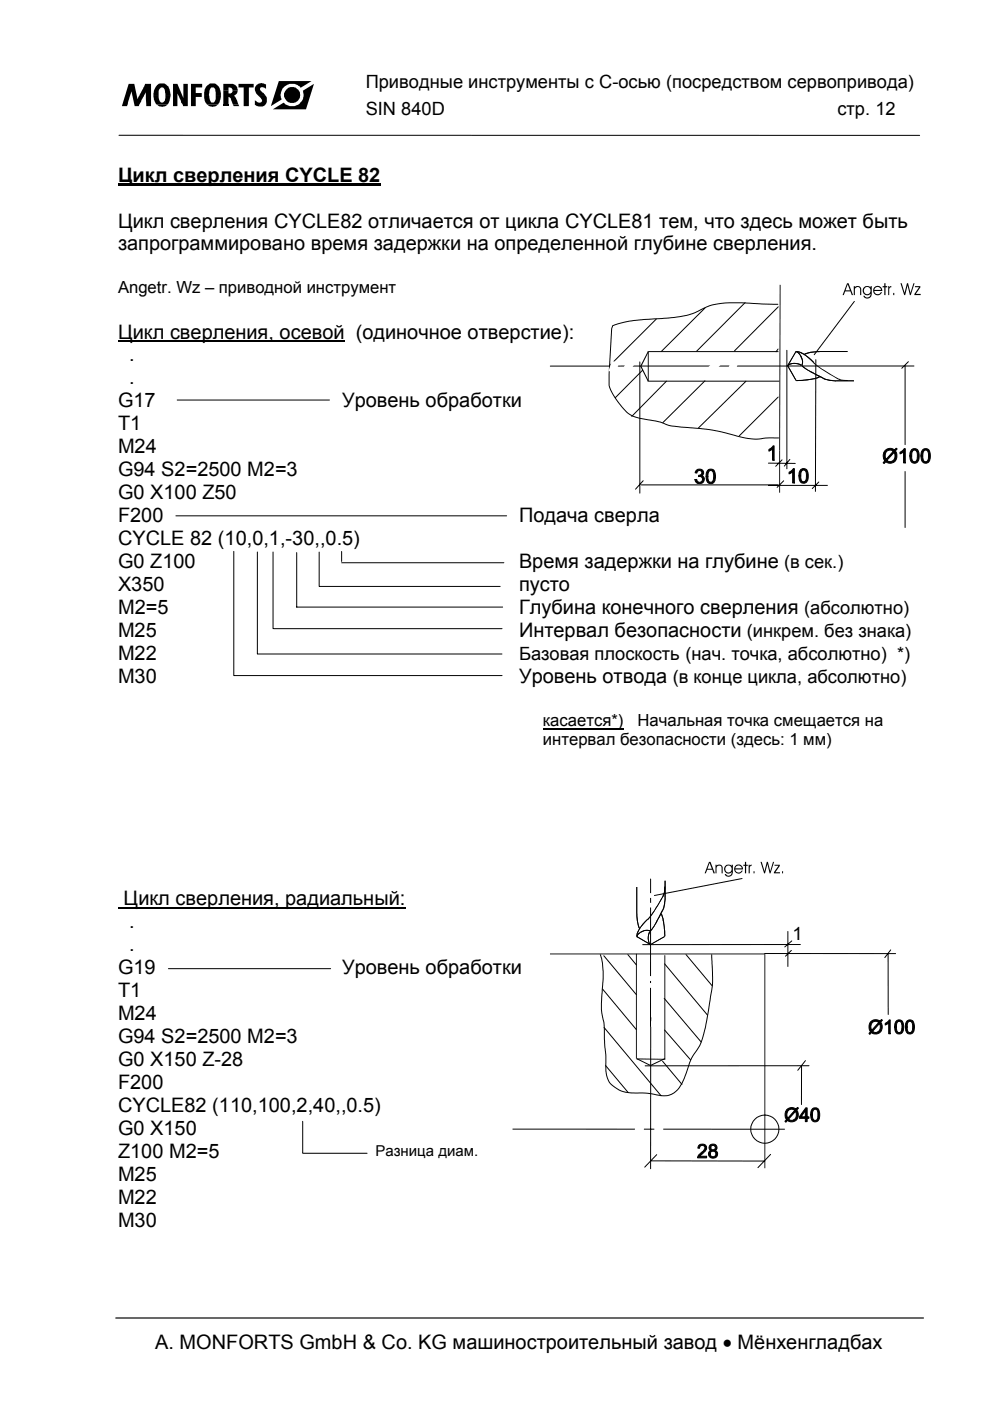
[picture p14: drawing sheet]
<svg xmlns="http://www.w3.org/2000/svg" width="210mm" height="297mm" viewBox="0 0 210 297" stroke-linecap="round" stroke-linejoin="round" font-family="sans-serif">
<defs><g id="words">
<g font-size="4.2">
<text x="25" y="38.5">Цикл сверления CYCLE 82</text>
<text x="25" y="48.2">Цикл сверления CYCLE82 отличается от цикла CYCLE81 тем, что здесь может быть</text>
<text x="25" y="53.1">запрограммировано время задержки на определенной глубине сверления.</text>
<text x="25" y="71.8">Цикл сверления, осевой (одиночное отверстие):</text>
<text x="27.4" y="76.6">.</text>
<text x="27.4" y="81.5">.</text>
<text x="25" y="86.4">G17</text>
<text x="72.5" y="86.4">Уровень обработки</text>
<text x="25" y="91.2">T1</text>
<text x="25" y="96.1">M24</text>
<text x="25" y="101">G94 S2=2500 M2=3</text>
<text x="25" y="105.9">G0 X100 Z50</text>
<text x="25" y="110.7">F200</text>
<text x="110" y="110.7">Подача сверла</text>
<text x="25" y="115.6">CYCLE 82 (10,0,1,-30,,0.5)</text>
<text x="25" y="125.3">X350</text>
<text x="25" y="120.5">G0 Z100</text>
<text x="110" y="125.3">пусто</text>
<text x="110" y="120.5">Время задержки на глубине (в сек.)</text>
<text x="25" y="130.2">M2=5</text>
<text x="110" y="130.2">Глубина конечного сверления (абсолютно)</text>
<text x="25" y="135.1">M25</text>
<text x="110" y="135.1">Интервал безопасности (инкрем. без знака)</text>
<text x="25" y="139.9">M22</text>
<text x="25" y="144.8">M30</text>
<text x="110" y="144.8">Уровень отвода (в конце цикла, абсолютно)</text>
<text x="26.2" y="192">Цикл сверления, радиальный:</text>
<text x="27.4" y="196.8">.</text>
<text x="27.4" y="201.7">.</text>
<text x="25" y="206.6">G19</text>
<text x="72.5" y="206.6">Уровень обработки</text>
<text x="25" y="211.5">T1</text>
<text x="25" y="216.3">M24</text>
<text x="25" y="221.2">G94 S2=2500 M2=3</text>
<text x="25" y="226.1">G0 X150 Z-28</text>
<text x="25" y="230.9">F200</text>
<text x="25" y="235.8">CYCLE82 (110,100,2,40,,0.5)</text>
<text x="25" y="240.7">G0 X150</text>
<text x="25" y="245.5">Z100 M2=5</text>
<text x="25" y="250.4">M25</text>
<text x="25" y="255.3">M22</text>
<text x="25" y="260.1">M30</text>
<text x="32.9" y="286.1">A. MONFORTS GmbH &amp; Co. KG машиностроительный завод • Мёнхенгладбах</text>
</g>
<g font-size="3.9">
<text x="77.5" y="18.6">Приводные инструменты с C-осью (посредством сервопривода)</text>
<text x="77.5" y="24.5">SIN 840D</text>
<text x="177.5" y="24.5">стр. 12</text>
<text x="110" y="139.9">Базовая плоскость (нач. точка, абсолютно) *)</text>
<text x="168.1" y="199.2">1</text>
</g>
<g font-size="3.5">
<text x="25" y="62.2">Angetr. Wz – приводной инструмент</text>
<text x="115.1" y="154">касается*)</text>
<text x="135.1" y="154">Начальная точка смещается на</text>
<text x="115.1" y="158.1">интервал безопасности (здесь: 1 мм)</text>
</g>
<text font-size="3.2" x="79.6" y="245.2">Разница диам.</text>
</g></defs>
<path d="M59.1 17.2h7l-8.7 5.3zM57.8 23.2l8.8-5.4-1.7 5.4z" fill="#000"/>
<circle cx="62" cy="20.1" r="2.4" fill="#fff"/>
<g fill="#000">
<path d="M27.3 17.8h1.2l.6 3.2 1.7-3.2h1.2v4.7h-1l-.1-3.1-1.5 3.1h-.8l-.7-3.1-1 3.1h-1.1z" fill-rule="evenodd"/>
<path d="M36.7 17.8h.9l1.3 3v-3h.9v4.7h-1l-1.3-2.9 .1 2.9h-.9z" fill-rule="evenodd"/>
<path d="M40.5 17.8h2.4v.7h-1.4v1.2h1.3v.9h-1.3v1.9h-1z" fill-rule="evenodd"/>
<path d="M47.3 17.8h2.1a1.34 1.34 0 0 1 1 1.4h-1.1l-.2-.5-.3-.2h-.3v.7h-1.2z" fill-rule="evenodd"/>
<path d="M50.6 17.8h3.2v.7h-1v4h-1.1v-4h-1.1z" fill-rule="evenodd"/>
<path d="M33.3 18l.6-.3h.9a2.66 2.66 0 0 1 1.4 2.5h-1.1l-.1-.9a.73 .73 0 0 0-.9-.8 1.46 1.46 0 0 0-.5 1.7h-1.1l.2-1.2z" fill-rule="evenodd"/>
<path d="M32.5 20.2h1.1l.1 .9a.73 .73 0 0 0 .9 .6l.4-.5 .1-1h1.1l-.2 1-.5 1h-2.3l-.6-1.1z" fill-rule="evenodd"/>
<path d="M33.2 22.2h2.3a1.54 1.54 0 0 1-2.3 0z" fill-rule="evenodd"/>
<path d="M44 18l.6-.3 1.1 .1a2.45 2.45 0 0 1 1.1 2.4h-1.1v-1.2l-.4-.5h-.5l-.2 .2-.2 .6-.1 .9h-1v-.6a2.08 2.08 0 0 1 .7-1.6z" fill-rule="evenodd"/>
<path d="M43.9 22.2h2.3a1.71 1.71 0 0 1-2.3 0z" fill-rule="evenodd"/>
<path d="M43.3 20.2h1l.3 1.3 .2 .2h.5a1.68 1.68 0 0 0 .4-1.5h1.1l-.2 1.5-.4 .5h-2.2a2.15 2.15 0 0 1-.7-2z" fill-rule="evenodd"/>
<path d="M47.3 19.2h1.2v.6l.6-.1 .2-.5h1.1l-.2 .6-.6 .5 .5 .5 .5 1.4h-1.2l-.4-1.3-.5-.3v1.6h-1.2z" fill-rule="evenodd"/>
<path d="M49.4 22.2h1.2l.1 .3h-1.1z" fill-rule="evenodd"/>
<path d="M54.6 20.2h1.6l.4 .5v1l-.7 .8-1.1 .1-.8-.4v-1l.2 .2a.88 .88 0 0 0 1.4 .1l-.3-.7z" fill-rule="evenodd"/>
<path d="M54.4 18l.1-.1a1.36 1.36 0 0 1 1.7 0h.2v.9l-.2-.2a.72 .72 0 0 0-1.1 .1l.2 .6 .9 .9h-1.6a1.45 1.45 0 0 1-.2-2.2z" fill-rule="evenodd"/>
<circle cx="62" cy="20.1" r="1.69"/>
</g>
<g fill="#000">
<path d="M47.3 22.2h1.2v.3h-1.2zM168.7 74.5l.1 .1-1.7 3h-.2zM166.9 77.5a2.55 2.55 0 0 1 3.1-.1l-.2 .1a2.25 2.25 0 0 0-2.7 .1zM170 77.6l.1-.1 1.2 .9 3.5 1.8-.2 .2a20.5 20.5 0 0 1-4.6-2.8zM169.9 76.2l.3-.1 .1 .4-.2 1h-.2l.2-.6zM168.9 74.5l.6 .5 .7 1.1-.3 .1-.3-.9-.7-.6zM172.4 76.9l.2-.1 1.7 1.4 3.5 2-.1 .2-3.5-2zM168.7 74.5a3.7 3.7 0 0 1 2.8 1.2l1.1 1.1-.1 .1-2.2-1.8a2.07 2.07 0 0 0-1.6-.4zM170.4 75.1a6.6 6.6 0 0 1 3.4-.7v.3a6.9 6.9 0 0 0-3.3 .6zM173.8 74.4h5.9v.2h-5.9zM166.9 77.6l.2-.1 1.8 3.1-.2 .1zM168.8 80.6a13.2 13.2 0 0 0 4.9-.8l.1 .2a14.4 14.4 0 0 1-5 .8z"/>
<path d="M174.8 80.2l1.2 .3 1.3 .2v.2l-2.3-.4-.4-.1zM177.8 80.2l.7 .3 1.2 .1v.2l-1.5-.2-.5-.2zM177.3 80.6h3.8v.2h-3.8z"/>
</g>
<path d="M24.6 279.4h171.2" fill="none" stroke="#000" stroke-width=".25"/>
<path d="M25.2 28.7h169.8M193.8 77.6h-77.1" fill="none" stroke="#000" stroke-width=".21"/>
<g fill="#fff">
<path d="M185.2 67.2l1 .1-.2 1.9-1-.1z"/>
<path d="M183.1 67.4h.9l-.1 1.5-.9-.1z"/>
<path d="M167 67l1 .2-.4 2-.9-.2z"/>
<path d="M165.5 67.2l.9 .1-.2 1.6-.9-.1z"/>
<path d="M168.9 86.3l1 .1-.3 3.2-1-.1z"/>
<path d="M166.5 85.9l1 .1-.1 3.7h-1z"/>
<path d="M151.3 85.9l1 .1-.6 4.3-1-.1z"/>
<path d="M148.5 86.2l1 .1-.3 3.7h-1z"/>
</g>
<g fill="#000">
<path d="M163 95.3l.9-.8h.2v3.1h-.3v-2.4l-.8 .5z" fill-rule="evenodd"/>
<path d="M187.7 95.5a1.43 1.43 0 0 1 2-.1l.3-.4 .2 .2-.4 .4a1.53 1.53 0 0 1 .1 2.1 1.53 1.53 0 0 1-2.1 .2l-.3 .4-.3-.2 .4-.4-.3-.5v-.8zM188 95.7l-.3 .8 .2 .9 1.5-1.7-.7-.3zM189.6 95.9l-1.6 1.7a1.17 1.17 0 0 0 1.6-.2 1.17 1.17 0 0 0 0-1.5zM190.8 95.9l.9-.8h.2v3.1h-.3v-2.4l-.8 .4zM193.2 95.4a.97 .97 0 0 1 1.2-.2 .97 .97 0 0 1 .5 1.1v.6a1 1 0 0 1-.9 1.3 1 1 0 0 1-1.1-1.1v-1zM193.6 95.5a2.26 2.26 0 0 0 .1 2.4 .74 .74 0 0 0 .8-1.1v-.6a.59 .59 0 0 0-.3-.7 .59 .59 0 0 0-.6 0zM195.6 95.4a.97 .97 0 0 1 1.1-.2 .97 .97 0 0 1 .5 1.1l.1 .6a1.01 1.01 0 0 1-.6 1.2 1.01 1.01 0 0 1-1.2-.3l-.2-1.5zM196 95.5a2.23 2.23 0 0 0-.1 2.3 .73 .73 0 0 0 .8-.1 .73 .73 0 0 0 .2-.9l-.1-.9a.55 .55 0 0 0-.8-.4z" fill-rule="evenodd"/>
<path d="M147.7 99.7a.82 .82 0 0 1 1.2-.1 .82 .82 0 0 1-.1 1.3 .95 .95 0 0 1 .2 1.5 .95 .95 0 0 1-1.6-.4l-.1-.3 .4-.1a.62 .62 0 0 0 .8 .6 .62 .62 0 0 0 .4-.8 .62 .62 0 0 0-.8-.4v-.2a.53 .53 0 0 0 .7-.5 .53 .53 0 0 0-.5-.6 .53 .53 0 0 0-.5 .6l-.4-.1zM150.1 99.6a1.04 1.04 0 0 1 1.2 .1 1.04 1.04 0 0 1 .4 1.1v.5a1 1 0 0 1-.6 1.1 1 1 0 0 1-1.2-.4l-.2-1.6zM150.4 99.9a2.23 2.23 0 0 0 .1 2.3 .76 .76 0 0 0 .8-1v-.6a.65 .65 0 0 0-.2-.7 .65 .65 0 0 0-.7 0z" fill-rule="evenodd"/>
<path d="M167.3 100.1l.9-.7h.2v3h-.3v-2.4l-.8 .5zM169.7 99.6a.97 .97 0 0 1 1.2-.1 .97 .97 0 0 1 .4 1l.1 .7a1.03 1.03 0 0 1-1 1.3 1.03 1.03 0 0 1-1-1.4v-.8zM170.1 99.8a2.26 2.26 0 0 0 0 2.3 .74 .74 0 0 0 .9-1v-.7a.59 .59 0 0 0-.3-.6 .59 .59 0 0 0-.6 0z" fill-rule="evenodd"/>
</g>
<g fill="none" stroke="#000" stroke-width=".21">
<path d="M136.2 78.5l-5.7 5.8M139.1 67.6l-9.9 9.9M149.5 65.3l-9.3 9.2M158 64.2l-10.3 10.3M164.9 64.5h-3.3a32.2 32.2 0 0 0-10.6 .2h-.3a25.1 25.1 0 0 1-6.2 2.4l-3.7 .4a37.7 37.7 0 0 0-10.9 1.6l-.2 .6-.6 12a14.8 14.8 0 0 0 4.4 6.2 21.4 21.4 0 0 0 5.8 1.4l1.1 .3a10 10 0 0 0 4.7 1 45.2 45.2 0 0 1 12.3 2.1 11.2 11.2 0 0 0 5.3 .2h2.4M165 74l-.5 .6M165 65l-9.3 9.4M141.3 80.8l-7.4 7.5M147.7 99.7a.82 .82 0 0 1 1.2-.1 .82 .82 0 0 1-.1 1.3 .95 .95 0 0 1 .2 1.5 .95 .95 0 0 1-1.6-.4l-.1-.3 .4-.1a.62 .62 0 0 0 .8 .6 .62 .62 0 0 0 .4-.8 .62 .62 0 0 0-.8-.4v-.2a.53 .53 0 0 0 .7-.5 .53 .53 0 0 0-.5-.6 .53 .53 0 0 0-.5 .6l-.4-.1zM149.5 80.8l-9 8.8M150.1 99.6a1.04 1.04 0 0 1 1.2 .1 1.04 1.04 0 0 1 .4 1.1v.5a1 1 0 0 1-.6 1.1 1 1 0 0 1-1.2-.4l-.2-1.6zM150.4 99.9a.65 .65 0 0 1 .7 0 .65 .65 0 0 1 .2 .7v.8a.64 .64 0 0 1-.6 .8 .64 .64 0 0 1-.6-.8v-1z"/>
<path d="M158.2 80.8l-10.1 9.9M163 95.3l.9-.8h.2v3.1h-.3v-2.4l-.8 .5zM165 84.2l-8.3 8.2M169.7 99.6a.97 .97 0 0 1 1.2-.1 .97 .97 0 0 1 .4 1l.1 .7a1.03 1.03 0 0 1-1 1.3 1.03 1.03 0 0 1-1-1.4v-.8zM170.1 99.8a.64 .64 0 0 1 .7 0 .64 .64 0 0 1 .2 .7v.6a.72 .72 0 0 1-.2 .8 .72 .72 0 0 1-.8 .1 2.51 2.51 0 0 1 .1-2.2zM187.7 95.5a1.43 1.43 0 0 1 2-.1l.3-.4 .2 .2-.4 .4a1.54 1.54 0 0 1 .1 2.1 1.54 1.54 0 0 1-2.1 .2l-.3 .4-.3-.2 .4-.4-.3-.5v-.8zM188 95.7l.7-.3 .7 .3-1.5 1.7-.2-.9zM189.6 95.9v.1a1.22 1.22 0 0 1 0 1.3 1.22 1.22 0 0 1-1.2 .5l-.4-.2zM190.8 95.9l.9-.8h.2v3h-.3v-2.3l-.8 .4zM193.2 95.4a.97 .97 0 0 1 1.2-.2 .97 .97 0 0 1 .5 1.1v.6a1.03 1.03 0 0 1-1 1.3 1.03 1.03 0 0 1-1-1.3l.1-.9zM193.6 95.5a.64 .64 0 0 1 .7 .1 .64 .64 0 0 1 .2 .7v.7a.64 .64 0 0 1-.6 .9 .64 .64 0 0 1-.6-.9l.1-1.1zM195.6 95.4a.97 .97 0 0 1 1.1-.2 .97 .97 0 0 1 .5 1.1l.1 .6a1.01 1.01 0 0 1-.6 1.2 1.01 1.01 0 0 1-1.2-.3l-.2-1.5z"/>
<path d="M196 95.5a.71 .71 0 0 1 .9 .8l-.1 .7a.64 .64 0 0 1-.6 .9 .64 .64 0 0 1-.6-.9l.1-1.1zM167.3 100.1l.9-.7h.2v3h-.3v-2.4l-.8 .5z"/>
</g>
<g fill="#000">
<path d="M137.4 74.5l.1 .1-1.5 3.1h-.2zM137.4 74.4h27.7v.3h-27.7l.1-.2zM168.7 74.5l.1 .1-1.7 3h-.2zM166.9 77.5a2.55 2.55 0 0 1 3.1-.1l-.2 .1a2.25 2.25 0 0 0-2.7 .1zM170 77.6l.1-.1 1.2 .9 3.5 1.8-.2 .2a20.5 20.5 0 0 1-4.6-2.8zM169.9 76.2l.3-.1 .1 .4-.2 1h-.2l.2-.6zM168.9 74.5l.6 .5 .7 1.1-.3 .1-.3-.9-.7-.6zM168.7 74.5a3.7 3.7 0 0 1 2.8 1.2l1.1 1.1-.1 .1-2.2-1.8a2.07 2.07 0 0 0-1.6-.4zM170.4 75.1a6.6 6.6 0 0 1 3.4-.7v.3a6.9 6.9 0 0 0-3.3 .6zM173.8 74.4h5.9v.2h-5.9zM137.4 74.5h.1l-.1 6.4zM135.8 77.7l.2-.1 1.5 3.2-.1 .1z"/>
<path d="M137.4 80.7h27.8v.2h-27.8zM166.9 77.6l.2-.1 1.8 3.1-.2 .1zM168.8 80.6a13.2 13.2 0 0 0 4.9-.8l.1 .2a14.4 14.4 0 0 1-5 .8zM174.8 80.2l1.2 .3 1.3 .2v.2l-2.3-.4-.4-.1zM177.3 80.6h3.8v.2h-3.8zM165.2 95.5h.2v9h-.2z"/>
</g>
<path d="M165.4 60.4v35.1" fill="none" stroke="#000" stroke-width=".3"/>
<g fill="#fff">
<path d="M154.9 76.8l1.5 .5-.7 1.8-1.5-.6z"/>
<path d="M151.6 76.2l1.3 1.1-1.6 1.7-1.2-1z"/>
<path d="M133.2 76.3l1.4 .9-1.5 2.2-1.3-.9z"/>
<path d="M129.7 76.5l1.6 .5-.7 2.1-1.6-.4z"/>
</g>
<g fill="none" stroke="#000" stroke-width=".21">
<path d="M135.7 76.7v27.9M166.8 74.3v25.1M173 76.3l-.1 27.9M181.1 63.9l-8.5 11.3M191.9 77.5v16.8M192.6 76.7l-1.4 1.4M37.6 84.8h32.2M162.9 98.2l5.7 .1M165.8 97.5l-1.3 1.4M167.5 97.4l-1.2 1.4M191.9 100v11.8M37.3 109.4h70.1"/>
<path d="M49.6 116.9v26.2M54.6 117v21.7M57.9 117v16.3M62.9 117.2v11.5h43.7M67.7 117.1v7.2h38.3M72.4 119.3h34.4M72.4 116.9v2.1M136 102.8h29M136.4 101.9l-1.7 1.8M163 102.9h12.4M166.2 101.9l-1.4 1.4M173.6 102.2l-1.4 1.4"/>
<path d="M54.7 138.7h51.7M58 133.3h48.4M49.6 143.2h56.8M137.9 186.4v31.3M133.1 202.4l1.8 2.2"/>
</g>
<g fill="#000">
<path d="M179.6 60h.3l1 2.6h-.3l-.3-.8h-1.1l-.3 .8h-.3zM179.7 60.3l-.4 1.3h.9zM181 60.7h.3v.2a.78 .78 0 0 1 .7-.3 .78 .78 0 0 1 .6 .6v1.4h-.2v-1.3a.57 .57 0 0 0-.6-.4 .57 .57 0 0 0-.5 .4v1.3h-.3zM183.2 60.9l.3-.2 .5-.1 .6 .4v-.3h.2v1.7a.95 .95 0 0 1-1.3 .8l-.5-.5h.3a.69 .69 0 0 0 .8 .3 .69 .69 0 0 0 .5-.8 .96 .96 0 0 1-1.4 .1 .96 .96 0 0 1 0-1.4zM183.2 61.6a.76 .76 0 0 0 1.5 0 .76 .76 0 0 0-1.5 0zM185.4 60.9a.99 .99 0 0 1 1.1-.2 .99 .99 0 0 1 .6 1h-1.7a.71 .71 0 0 0 .6 .7 .71 .71 0 0 0 .7-.4h.3a.99 .99 0 0 1-1.5 .4 .99 .99 0 0 1-.1-1.5zM185.6 61l-.2 .5h1.4a.74 .74 0 0 0-1.2-.5zM187.5 60h.2v.7h.4v.2h-.4v1.7h-.2v-1.7h-.4v-.2h.4zM188.3 60.7h.2v.2l.5-.3v.3l-.3 .1-.2 .3v1.3h-.2zM189.4 62.1h.2v.5h-.2zM190.9 60h.3l.6 2.1 .5-2.1h.2l.5 2.1 .7-2.1h.2l-.8 2.6h-.2l-.5-2.1-.5 2.1h-.2z" fill-rule="evenodd"/>
<path d="M194 60.7h1.1v.2l-.9 1.4h1v.3h-1.3v-.3l1-1.4h-.9z" fill-rule="evenodd"/>
<path d="M134.9 193.7h.2a7.7 7.7 0 0 0 .6 3.2l-.1 .1-.3-.6z" fill-rule="evenodd"/>
<path d="M134.9 188.1h.2v5.7h-.2z" fill-rule="evenodd"/>
<path d="M135.3 198l.9-.6 .3-.2 .1 .2a2.12 2.12 0 0 0-1.4 1.1h-.2z" fill-rule="evenodd"/>
<path d="M136.7 195.4l.5-.5 .1 .1-1.7 2.1a1.84 1.84 0 0 0-.4 1.5l-.2 .1a3.8 3.8 0 0 1 1.2-2.8z" fill-rule="evenodd"/>
<path d="M140.5 189.9l.2 .1-1.3 2.2-1.2 1.8-.9 1.1-.1-.2 1.4-1.7z" fill-rule="evenodd"/>
<path d="M137.8 197.4l.1 .1a2.17 2.17 0 0 0 .1 2.7l-.1 .2a2.4 2.4 0 0 1-.1-3z" fill-rule="evenodd"/>
<path d="M136.5 197.2l.8-.1 .6 .2v.2l-.6-.2-.7 .1z" fill-rule="evenodd"/>
<path d="M140.5 192.8l.2 .1a18 18 0 0 1-2.8 4.5l-.1-.1 .9-1.2z" fill-rule="evenodd"/>
<path d="M140.9 190.4h.2v.3l-.4 2.2-.2-.1z" fill-rule="evenodd"/>
<path d="M140.9 188h.2l-.1 .5-.3 1.5-.2-.1 .2-.4z" fill-rule="evenodd"/>
<path d="M137.9 200.2l3-1.7 .1 .1-3 1.7z" fill-rule="evenodd"/>
<path d="M140.9 186.7h.2v3.7h-.2z" fill-rule="evenodd"/>
<path d="M140.3 193.7l.5 1.7 .3 2.8v.3h-.2a14.2 14.2 0 0 0-.8-4.6z" fill-rule="evenodd"/>
<path d="M135.1 198.5l2.9 1.7v.1l-3-1.6z" fill-rule="evenodd"/>
</g>
<path d="M25 39.2h55.6" fill="none" stroke="#000" stroke-width=".44"/>
<path d="M25 72.4h48.1M25 192.6h61" fill="none" stroke="#000" stroke-width=".32"/>
<path d="M115.1 154.5h17.1" fill="none" stroke="#000" stroke-width=".25"/>
<g fill="#fff">
<path d="M137.3 189.3l1.7 .2v.9l-1.8-.1z" fill-rule="evenodd"/>
<path d="M137.3 191.4l1.4 .1v.9l-1.4-.1z" fill-rule="evenodd"/>
<path d="M137.2 206.8l1.8 .4-.1 .9-1.9-.3z" fill-rule="evenodd"/>
<path d="M137.2 208.4l1.5 .1v1l-1.6-.2z" fill-rule="evenodd"/>
<path d="M155.6 205l3.2 .3-.1 .9-3.1-.2z" fill-rule="evenodd"/>
<path d="M155.2 207.3l3.7 .2-.1 .9-3.6-.1z" fill-rule="evenodd"/>
<path d="M155.3 222l4.1 .5-.1 1-4.1-.6z" fill-rule="evenodd"/>
<path d="M155.5 224.7l3.7 .3-.1 .9-3.7-.3z" fill-rule="evenodd"/>
</g>
<g fill="#000">
<path d="M134.9 193.7h.2a7.7 7.7 0 0 0 .6 3.2l-.1 .1-.3-.6z" fill-rule="evenodd"/>
<path d="M134.9 188.1h.2v5.7h-.2z" fill-rule="evenodd"/>
<path d="M135.3 198l.9-.6 .3-.2 .1 .2a2.12 2.12 0 0 0-1.4 1.1h-.2z" fill-rule="evenodd"/>
<path d="M136.7 195.4l.5-.5 .1 .1-1.7 2.1a1.84 1.84 0 0 0-.4 1.5l-.2 .1a3.8 3.8 0 0 1 1.2-2.8z" fill-rule="evenodd"/>
<path d="M140.5 189.9l.2 .1-1.3 2.2-1.2 1.8-.9 1.1-.1-.2 1.4-1.7z" fill-rule="evenodd"/>
<path d="M137.8 197.4l.1 .1a2.17 2.17 0 0 0 .1 2.7l-.1 .2a2.4 2.4 0 0 1-.1-3z" fill-rule="evenodd"/>
<path d="M136.5 197.2l.8-.1 .6 .2v.2l-.6-.2-.7 .1z" fill-rule="evenodd"/>
<path d="M140.5 192.8l.2 .1a18 18 0 0 1-2.8 4.5l-.1-.1 .9-1.2z" fill-rule="evenodd"/>
<path d="M140.9 190.4h.2v.3l-.4 2.2-.2-.1z" fill-rule="evenodd"/>
<path d="M140.9 188h.2l-.1 .5-.3 1.5-.2-.1 .2-.4z" fill-rule="evenodd"/>
<path d="M137.9 200.2l3-1.7 .1 .1-3 1.7z" fill-rule="evenodd"/>
<path d="M140.9 186.7h.2v3.7h-.2z" fill-rule="evenodd"/>
<path d="M140.3 193.7l.5 1.7 .3 2.8v.3h-.2a14.2 14.2 0 0 0-.8-4.6z" fill-rule="evenodd"/>
<path d="M135.1 198.5l2.9 1.7v.1l-3-1.6z" fill-rule="evenodd"/>
<path d="M135 224.3l3 1.5v.2l-3.1-1.5z" fill-rule="evenodd"/>
<path d="M137.9 225.8l3.1-1.4 .1 .1-3.1 1.5z" fill-rule="evenodd"/>
</g>
<g fill="#fff">
<path d="M137.3 189.3l1.7 .2v.9l-1.8-.1z" fill-rule="evenodd"/>
<path d="M137.3 191.4l1.4 .1v.9l-1.4-.1z" fill-rule="evenodd"/>
<path d="M137.2 206.8l1.8 .4-.1 .9-1.9-.3z" fill-rule="evenodd"/>
<path d="M137.2 208.4l1.5 .1v1l-1.6-.2z" fill-rule="evenodd"/>
<path d="M155.6 205l3.2 .3-.1 .9-3.1-.2z" fill-rule="evenodd"/>
<path d="M155.2 207.3l3.7 .2-.1 .9-3.6-.1z" fill-rule="evenodd"/>
<path d="M155.3 222l4.1 .5-.1 1-4.1-.6z" fill-rule="evenodd"/>
<path d="M155.5 224.7l3.7 .3-.1 .9-3.7-.3z" fill-rule="evenodd"/>
</g>
<g fill="none" stroke="#000" stroke-width=".21">
<path d="M127.3 202.4l.1 .3a20 20 0 0 1 .2 8.2 13.9 13.9 0 0 0 .5 6v3.4l.4 3.7a12.2 12.2 0 0 0 .5 5.1 6.5 6.5 0 0 0 6.4 2.6l2.8 .2a5.3 5.3 0 0 0 5.1-.5 12.9 12.9 0 0 0 2.9-6l.7-1.5a12.8 12.8 0 0 0 2.8-6.8l.7-4.4a32.9 32.9 0 0 0 .5-10.3M127.7 209.7l7.2 8.6M128 202.6l6.9 8.3M128.1 217.8l12.1 14.5M140.8 211.7l7.9 9.2M140.9 218.4l5.5 6.3M140.9 204.3l9.1 10.9M145.5 202.4l5.5 6.6M169.7 200.3h-33.4M184.6 216.6a1.42 1.42 0 0 1 1.9-.1l.4-.3 .2 .1-.4 .4a1.5 1.5 0 0 1 .1 1.9 1.5 1.5 0 0 1-1.8 .5l-.2-.2-.4 .4-.2-.2 .4-.4-.3-.5v-.7zM184.9 216.8l.8-.3 .6 .3-1.5 1.6-.2-.8zM186.5 217a1.13 1.13 0 0 1-.1 1.5 1.13 1.13 0 0 1-1.4 .2z"/>
<path d="M187.7 217l.8-.8h.2v3h-.3v-2.3l-.7 .4zM190.1 216.4a.93 .93 0 0 1 1.1 0 .93 .93 0 0 1 .4 .9v.7a.97 .97 0 0 1-.5 1.1 .97 .97 0 0 1-1.2-.3l-.2-1.1a1.62 1.62 0 0 1 .4-1.3zM190.2 216.7a.61 .61 0 0 1 .8 0 .61 .61 0 0 1 .2 .7v.7a.58 .58 0 0 1-.3 .8 .58 .58 0 0 1-.8-.5v-1.2zM192.3 216.5a.93 .93 0 0 1 1.1-.1 .93 .93 0 0 1 .4 .9l.1 .7a1 1 0 0 1-1 1.2 1 1 0 0 1-.9-1.3v-.9zM192.6 216.7a.63 .63 0 0 1 .7 0 .63 .63 0 0 1 .2 .7v.7a.62 .62 0 0 1-.6 .8 .62 .62 0 0 1-.6-.8l.1-1zM128.4 225.9l4.8 5.7M140.5 225l4.1 4.9M166.8 235.2l1.1-.4 .8 .3 .4-.3 .2 .1-.4 .4a1.49 1.49 0 0 1 0 2 1.49 1.49 0 0 1-1.9 .2l-.4 .4-.2-.2 .4-.3-.3-.5v-.8zM167 235.5h.2a.96 .96 0 0 1 1.3-.1l-1.5 1.7-.2-.9zM168.7 235.6a1.33 1.33 0 0 1-.6 1.9l-.9-.2zM170.8 235.5v1.3h-.9zM170.8 234.9h.3v1.9h.4v.3h-.4v.7h-.3v-.7h-1.3v-.3z"/>
<path d="M171.5 226h-34.7M172.3 235a.85 .85 0 0 1 1.2 .2l.3 .8v.7a.95 .95 0 0 1-.9 1.2 .95 .95 0 0 1-1-1.1v-1zM172.5 235.3a.61 .61 0 0 1 .7 0 .61 .61 0 0 1 .2 .7v.7a.59 .59 0 0 1-.5 .8 .59 .59 0 0 1-.6-.6v-1zM148.2 242.8a.91 .91 0 0 1 1.3-.1 .91 .91 0 0 1 .1 1.3l-1.2 1.2h1.4v.3h-1.9l.2-.5 .5-.6a.93 .93 0 0 0 .6-1.5 .58 .58 0 0 0-.9 .6l-.3-.1zM150.6 242.8a.79 .79 0 0 1 1.1-.1 .79 .79 0 0 1 0 1.2h-.1a.92 .92 0 0 1 .3 1.4 .92 .92 0 0 1-1.4 0 .84 .84 0 0 1 .3-1.4l-.4-.2a.69 .69 0 0 1 .2-.9zM150.7 244.2l.7-.1a.61 .61 0 0 1 .3 .9 .61 .61 0 0 1-.9 .1 .61 .61 0 0 1-.1-.9z"/>
<circle cx="151.2" cy="243.3" r=".47"/>
</g>
<g fill="#000">
<path d="M134.8 202.2h.2v22.2h-.2z" fill-rule="evenodd"/>
<path d="M184.6 216.6a1.42 1.42 0 0 1 1.9-.1l.4-.3 .2 .1-.4 .4a1.5 1.5 0 0 1 .1 1.9 1.5 1.5 0 0 1-1.8 .5l-.2-.2-.4 .4-.2-.2 .4-.4-.3-.5v-.7zM184.9 216.8l-.3 .8 .2 .8 1.5-1.6-.6-.3zM186.5 217l-1.5 1.7a1.13 1.13 0 0 0 1.4-.2 1.13 1.13 0 0 0 .1-1.5zM187.7 217l.8-.8h.2v3h-.3v-2.3l-.7 .4zM190.1 216.4a.93 .93 0 0 1 1.1 0 .93 .93 0 0 1 .4 .9v.7a.97 .97 0 0 1-.5 1.1 .97 .97 0 0 1-1.2-.3l-.2-1.1a1.62 1.62 0 0 1 .4-1.3zM190.3 216.7a2.17 2.17 0 0 0 .1 2.2 .79 .79 0 0 0 .8-1v-.9a.5 .5 0 0 0-.3-.4 .5 .5 0 0 0-.6 .1zM192.3 216.5a.93 .93 0 0 1 1.1-.1 .93 .93 0 0 1 .4 .9l.1 .7a1 1 0 0 1-1 1.2 1 1 0 0 1-.9-1.3v-.9zM192.6 216.7a1.83 1.83 0 0 0 .2 2.2 .79 .79 0 0 0 .7-1l-.1-.9a.51 .51 0 0 0-.3-.4 .51 .51 0 0 0-.5 .1z" fill-rule="evenodd"/>
<path d="M135 224.4l5.9 .1v.2l-5.9-.1z" fill-rule="evenodd"/>
<path d="M140.9 202.5h.2v22.2l-.2-.2v.1z" fill-rule="evenodd"/>
<path d="M166.8 235.2l1.1-.4 .8 .3 .4-.3 .2 .1-.4 .4a1.49 1.49 0 0 1 0 2 1.49 1.49 0 0 1-1.9 .2l-.4 .4-.2-.2 .4-.3-.3-.5v-.8zM167 235.5l-.2 .7 .2 .9 1.5-1.7-.2-.1a.98 .98 0 0 0-1.3 .2zM168.7 235.6l-1.5 1.7 .1 .1a.92 .92 0 0 0 1.3-.2l.2-.7zM170.8 234.9h.3v1.9h.4v.3h-.4v.7h-.3v-.7h-1.3v-.3zM170.8 235.5l-.9 1.3h.9zM172.3 235a.85 .85 0 0 1 1.2 .2l.3 .8v.7a.95 .95 0 0 1-.9 1.2 .95 .95 0 0 1-1-1.1v-1zM172.5 235.3l-.1 .1a2.34 2.34 0 0 0 .2 2.1 .73 .73 0 0 0 .8-1v-.9a.49 .49 0 0 0-.3-.4 .49 .49 0 0 0-.6 .1z" fill-rule="evenodd"/>
<path d="M148.2 242.8a.91 .91 0 0 1 1.3-.1 .91 .91 0 0 1 .1 1.3l-1.2 1.2h1.4v.3h-1.9l.2-.5 .5-.6a.93 .93 0 0 0 .6-1.5 .58 .58 0 0 0-.9 .6l-.3-.1zM150.6 242.8a.79 .79 0 0 1 1.1-.1 .79 .79 0 0 1 0 1.2h-.1a.92 .92 0 0 1 .3 1.4 .92 .92 0 0 1-1.4 0 .84 .84 0 0 1 .3-1.4l-.4-.2a.69 .69 0 0 1 .2-.9zM150.7 243.3a.47 .47 0 0 0 .9 0 .47 .47 0 0 0-.9 0zM150.7 244.2a.61 .61 0 0 0 .1 .9 .61 .61 0 0 0 .9-.1 .61 .61 0 0 0-.3-.9z" fill-rule="evenodd"/>
</g>
<g fill="#fff">
<path d="M137.8 230.4l.9 .8-.5 .5-.9-.8z" fill-rule="evenodd"/>
<path d="M137.7 240.1l1 .9-.4 .4-1-.8z" fill-rule="evenodd"/>
</g>
<g fill="none" stroke="#000" stroke-width=".21">
<path d="M138 217.7l-.1 30.1M138 215.7v.8M108.7 239.4h57.6"/>
<circle cx="162.2" cy="239.4" r="2.99"/>
</g>
<path d="M162.1 202.3h.2v45.4h-.2z" fill-rule="evenodd" fill="#000"/>
<g fill="#fff">
<path d="M134.7 237.6l2 .1-.3 3.5-1.9-.1z" fill-rule="evenodd"/>
<path d="M138.7 237.9h1.9v3.5h-1.9z" fill-rule="evenodd"/>
</g>
<g fill="#000">
<path d="M150.3 182.7h.3l1 2.5h-.3l-.3-.8h-1.1l-.3 .8h-.2zM150.5 183l-.5 1.2h.9zM151.7 183.3h.2v.3a.75 .75 0 0 1 .8-.3 .75 .75 0 0 1 .5 .6v1.3h-.2v-1.2a.55 .55 0 0 0-.5-.5 .55 .55 0 0 0-.6 .5v1.2h-.2zM153.8 183.6l.3-.3h.5l.5 .4v-.4h.3v1.7a.9 .9 0 0 1-.8 .9 .9 .9 0 0 1-1-.6h.3a.65 .65 0 0 0 .8 .3 .65 .65 0 0 0 .4-.8 .92 .92 0 0 1-1.3 .1 .92 .92 0 0 1 0-1.3zM153.8 184.2a.71 .71 0 0 0 1.4 0 .71 .71 0 0 0-1.4 0zM155.9 183.6a.94 .94 0 0 1 1.1-.2 .94 .94 0 0 1 .5 .9h-1.6a.69 .69 0 0 0 .5 .7 .69 .69 0 0 0 .8-.4h.3a.96 .96 0 0 1-1.4 .5 .96 .96 0 0 1-.2-1.5zM156.1 183.7l-.2 .4h1.4a.71 .71 0 0 0-1.2-.4zM157.9 182.7h.3v.6h.3v.3h-.3v1.6h-.3v-1.6h-.3v-.3h.3zM158.7 183.3h.3v.3l.4-.3v.3l-.4 .1v.2v1.3h-.3zM159.8 184.7h.2v.5h-.2zM161.2 182.7h.3l.6 2 .5-2h.2l.5 2 .6-2h.2l-.7 2.5h-.2l-.5-2-.5 2h-.2z" fill-rule="evenodd"/>
<path d="M164.2 183.3h1.1v.3l-.9 1.3h1v.3h-1.3v-.3l1-1.3h-.9zM165.8 184.7h.2v.5h-.2z" fill-rule="evenodd"/>
<path d="M116.6 202.2h45.6v.2h-45.6z" fill-rule="evenodd"/>
</g>
<g fill="none" stroke="#000" stroke-width=".21">
<path d="M157.3 186.3l-18.6 3.6M167 197.5v7.4M167.9 199.5l-1.5 1.3M35.7 205.4h34.4M162.1 202.2h27.8M167.8 201.5l-1.3 1.2M188.3 202.2v12.9M188.8 201.4l-1.2 1.6M64.2 237.7v6.8h13.6M169.9 225.9v8.3M170.8 224.9l-1.7 2M138.1 246.1l24 .1"/>
<path d="M139.2 244.8l-2.5 2.7M163.4 244.8l-2.7 2.8"/>
</g>
<use href="#words"/>
</svg>
